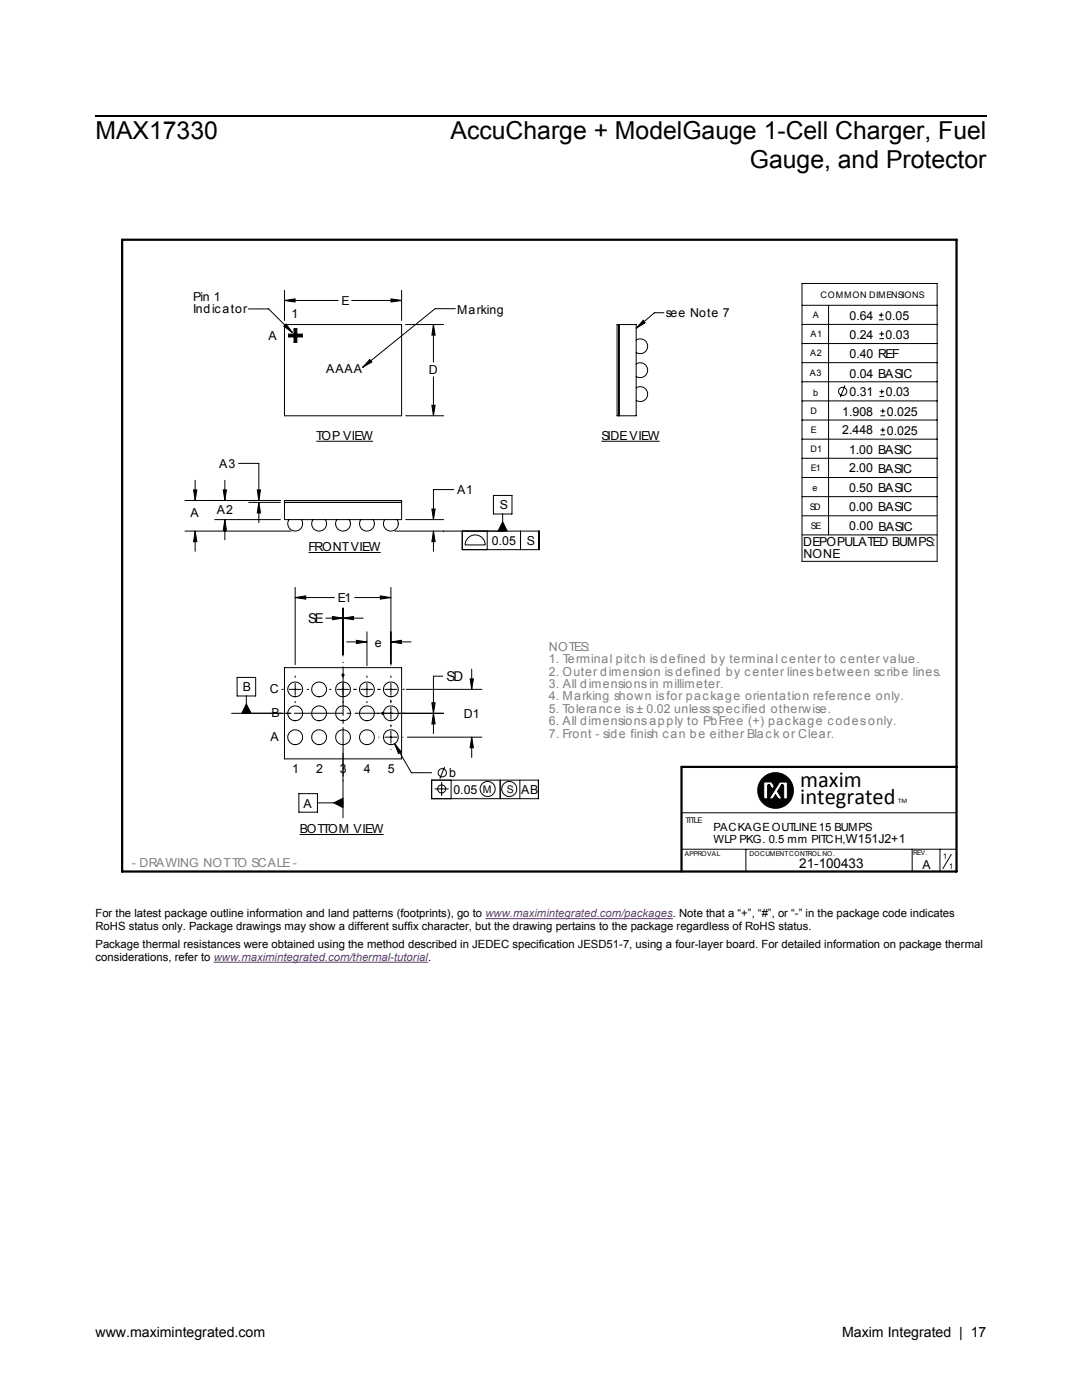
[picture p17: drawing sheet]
<svg xmlns="http://www.w3.org/2000/svg" width="216mm" height="279mm" viewBox="0 0 216 279" stroke-linecap="round" stroke-linejoin="round" font-family="sans-serif">
<defs><g id="words">
<g font-size="4.9">
<text x="19" y="27.8">MAX17330</text>
<text x="89.9" y="27.8">AccuCharge + ModelGauge 1-Cell Charger, Fuel</text>
<text x="149.6" y="33.5">Gauge, and Protector</text>
</g>
<g font-size="4.5">
<text x="159.7" y="157.1">maxim</text>
<text x="159.7" y="160.5">integrated</text>
</g>
<g font-size="2.8">
<text x="19" y="266.8">www.maximintegrated.com</text>
<text x="168" y="266.8">Maxim Integrated | 17</text>
</g>
<g font-size="2.7">
<text x="61.5" y="124.4">SE</text>
<text x="89.1" y="136">SD</text>
<text x="159.5" y="173.3">21-100433</text>
</g>
<g font-size="2.5">
<text x="38.5" y="60.1">Pin 1</text>
<text x="38.5" y="62.6">Indicator</text>
<text x="58.1" y="63.5">1</text>
<text x="68.2" y="60.9">E</text>
<text x="91.2" y="62.6">Marking</text>
<text x="132.8" y="63.4">see Note 7</text>
<text x="169.5" y="64">0.64</text>
<text x="176.6" y="63.8">0.05</text>
<text x="53.6" y="67.9">A</text>
<text x="169.5" y="67.7">0.24</text>
<text x="169.5" y="71.4">0.40 REF</text>
<text x="176.7" y="67.6">0.03</text>
<text x="65.1" y="74.4">AAAA</text>
<text x="85.6" y="74.7">D</text>
<text x="169.5" y="75.5">0.04 BASIC</text>
<text x="168.1" y="83">1.908</text>
<text x="169.5" y="79">0.31</text>
<text x="176.8" y="79.1">0.03</text>
<text x="177" y="83">0.025</text>
<text x="63.1" y="87.8">TOP VIEW</text>
<text x="120" y="87.8">SIDEVIEW</text>
<text x="168.1" y="86.5">2.448</text>
<text x="177" y="86.7">0.025</text>
<text x="43.7" y="93.4">A3</text>
<text x="169.4" y="90.7">1.00 BASIC</text>
<text x="169.4" y="94.2">2.00 BASIC</text>
<text x="91.2" y="98.6">A1</text>
<text x="99.7" y="101.6">S</text>
<text x="169.4" y="98.3">0.50 BASIC</text>
<text x="38" y="103.3">A</text>
<text x="43.3" y="102.5">A2</text>
<text x="169.4" y="102.1">0.00 BASIC</text>
<text x="169.5" y="105.9">0.00 BASIC</text>
<text x="61.6" y="110">FRONTVIEW</text>
<text x="98.2" y="108.8">0.05</text>
<text x="105.1" y="108.8">S</text>
<text x="160.3" y="109">DEPOPULATED BUMPS:</text>
<text x="160.3" y="111.4">NONE</text>
<text x="67.4" y="120.2">E1</text>
<text x="74.8" y="129">e</text>
<text x="48.5" y="138">B</text>
<text x="53.9" y="138.3">C</text>
<text x="54.2" y="143">B</text>
<text x="92.5" y="143.3">D1</text>
<text x="54" y="147.8">A</text>
<text x="58.3" y="154.2">1</text>
<text x="63.1" y="154.2">2</text>
<text x="67.8" y="154.2">3</text>
<text x="72.6" y="154.2">4</text>
<text x="77.4" y="154.2">5</text>
<text x="89.6" y="155.1">b</text>
<text x="60.6" y="161.2">A</text>
<text x="90.5" y="158.5">0.05</text>
<text x="104" y="158.5">AB</text>
<text x="59.8" y="166.3">BOTTOM VIEW</text>
<text x="184.1" y="173.3">A</text>
</g>
<g font-size="2.5" fill="#808080">
<text x="109.5" y="129.9">NOTES:</text>
<text x="109.5" y="134.9">2. Outer dimension isdefined by center linesbetween scribe lines.</text>
<text x="109.5" y="137.3">3. All dimensionsin millimeter.</text>
<text x="109.5" y="132.4">1. Terminal pitch isdefined by terminal center to center value.</text>
<text x="109.5" y="142.3">5. Tolerance is± 0.02 unlessspecified otherwise.</text>
<text x="109.5" y="139.8">4. Marking shown isfor package orientation reference only.</text>
<text x="109.5" y="144.7">6. All dimensionsapply to PbFree (+) package codesonly.</text>
<text x="109.5" y="147.2">7. Front - side finish can be either Black or Clear.</text>
<text x="26.3" y="173">- DRAWING NOTTO SCALE-</text>
</g>
<g font-size="2.3">
<text x="19" y="183.1">For the latest package outline information and land patterns (footprints), go to www.maximintegrated.com/packages. Note that a “+”, “#”, or “-” in the package code indicates</text>
<text x="19" y="185.7">RoHS status only. Package drawings may show a different suffix character, but the drawing pertains to the package regardless of RoHS status.</text>
<text x="19" y="189.2">Package thermal resistances were obtained using the method described in JEDEC specification JESD51-7, using a four-layer board. For detailed information on package thermal</text>
<text x="19" y="191.8">considerations, refer to www.maximintegrated.com/thermal-tutorial.</text>
</g>
<g font-size="2.2">
<text x="142.4" y="165.9">PACKAGEOUTLINE15 BUMPS</text>
<text x="142.4" y="168.2">WLP PKG. 0.5 mm PITCH,W151J2+1</text>
</g>
<g font-size="2.1">
<text x="96.4" y="158.2">M</text>
<text x="101.1" y="158.2">S</text>
</g>
<g font-size="1.8">
<text x="163.8" y="59.5">COMMON DIMENSIONS</text>
<text x="162.2" y="63.5">A</text>
<text x="161.7" y="71.1">A2</text>
<text x="161.7" y="67.2">A1</text>
<text x="161.6" y="75.1">A3</text>
<text x="161.7" y="82.7">D</text>
<text x="162.2" y="79">b</text>
<text x="161.8" y="86.4">E</text>
<text x="161.7" y="90.3">D1</text>
<text x="161.8" y="94">E1</text>
<text x="161.6" y="101.8">SD</text>
<text x="162.1" y="98.1">e</text>
<text x="161.8" y="105.5">SE</text>
</g>
<g font-size="1.6">
<text x="136.8" y="164.2">TITLE</text>
<text x="188.2" y="171.5">1</text>
<text x="189.4" y="173.5">1</text>
</g>
<g font-size="1.3">
<text x="179.2" y="160.3">TM</text>
<text x="136.6" y="170.8">APPROVAL</text>
<text x="149.6" y="170.8">DOCUMENTCONTROL NO.</text>
<text x="182.2" y="170.7">REV.</text>
</g>
</g></defs>
<g fill="none" stroke="#000" stroke-width=".2">
<path d="M56.8 60l2.1-.3v.6zM56.8 57.9v6.1M56.8 60h10.7M70.2 60h9.9M78 59.7l2.1 .3-2.1 .3zM80.1 57.9v6.1M160 56.6h27v55.4h-27zM49.6 61.7h4l4.7 4.7M56.6 65.1l.5-.4 1.2 1.7zM56.8 64.8h23.3v18.2h-23.3zM57.6 66.7h1.1v-1.1h.5v1.1h1.1v.5h-1.1v1.1h-.5v-1.1h-1.1zM73.8 71.8l.4 .4-1.9 1.1z"/>
<path d="M80.9 64.8h7.6M86.5 64.8l.3 2.1h-.6zM86.5 64.8v7.5M86.5 75.2v7.8M90.9 61.6h-4.1l-14.5 11.7M123.1 64.8h3.8v18.2h-3.8zM123.5 64.8v18.2M126.9 77.4a1.48 1.48 0 0 1 2.3 1.2 1.48 1.48 0 0 1-2.3 1.3M126.9 72.6a1.48 1.48 0 0 1 2.3 1.3 1.48 1.48 0 0 1-2.3 1.2M126.9 67.9a1.48 1.48 0 0 1 2.3 1.2 1.48 1.48 0 0 1-2.3 1.2M128.3 63.9l.4 .5-1.8 1.1zM132.5 62.4h-1.9l-3.7 3.1"/>
<path d="M160 60.9h27M160 64.7h27M160 68.6h27M160 72.4h27M160 76.2h27M165.3 60.9v45.9M168.6 76.9l-.9 2.4M175.4 63.8h.9M175.4 62.9h.9M175.5 67.6h.9M175.5 66.6h.9M175.5 79.1h.9"/>
<path d="M175.5 78.2h.9M175.8 62.4v1M175.9 66.2v.9M175.9 77.7v.9M36.9 99.9h19.1M38.6 97.8h.7l-.4 2.1zM38.9 95.8v4.1M44.6 97.8h.6l-.3 2.1zM44.9 95.8v4.1M47.6 92.5h4v7.4M51.3 97.8h.7l-.4 2.1zM56.8 99.9h23.3v3.8h-23.3z"/>
<path d="M63.1 88.1h11.3M80.9 83h7.6M86.2 80.9h.6l-.3 2.1zM90.5 97.7h-4v6M98.5 98.9h3.7v3.7h-3.7zM120 88.1h11.6M160 80h27M160 83.8h27M160 87.6h27M160 91.5h27M160 95.3h27M160 99.1h27"/>
<path d="M175.7 83h.9M175.7 82h.9M175.7 86.8h.9M175.7 85.8h.9M176.2 81.6v.9M176.2 85.4v.9M36.9 106h21.2M38.9 106v4M38.9 106l.4 2.1h-.7zM42.8 103.7h13.2M44.9 103.7v4M44.9 103.7l.3 2.1h-.6z"/>
<path d="M49.6 100.3h6.4M51.6 100.3v4M51.6 100.3l.4 2.1h-.7zM56.8 100.3h23.3M57.7 103.7a1.48 1.48 0 0 0 1.2 2.3 1.48 1.48 0 0 0 1.2-2.3M58.9 119.3l2.1-.4v.7zM58.9 117.2v15.4M58.9 119.3h7.8M61.6 110.3h14.4M62.4 103.7a1.47 1.47 0 0 0 1.3 2.3 1.47 1.47 0 0 0 1.2-2.3M67.2 103.7a1.48 1.48 0 0 0 1.2 2.3 1.48 1.48 0 0 0 1.3-2.3M70.8 119.3h7.2"/>
<path d="M72 103.7a1.47 1.47 0 0 0 1.2 2.3 1.47 1.47 0 0 0 1.3-2.3M75.9 118.9l2.1 .4-2.1 .3zM76.7 103.7a1.48 1.48 0 0 0 1.3 2.3 1.48 1.48 0 0 0 1.2-2.3M78 117.2v15.6M80.9 103.7h7.6M86.2 101.6h.6l-.3 2.1zM86.5 106v4M86.5 106l.3 2.1h-.6zM92.2 106v3.7h15.4v-3.7h-28.8M93.3 107.4a2 2 0 0 1 2.2-.5 2 2 0 0 1 1.3 1.9h-4l.2-.8zM97.2 106v3.7M100.3 104.2l.9 1.8h-1.8z"/>
<path d="M100.3 102.6v3.4M103.9 106v3.7M160 106.8h27M160 102.9h27M47.3 135.2h3.7v3.7h-3.7zM49.2 138.9v3.5M56.2 137.6h.3M56.8 133.2h23.3v18.3h-23.3zM57.7 137.6h2.4M58.9 134.9v.3M58.9 136.4v2.4M58.9 140v.2"/>
<path d="M61.3 137.6h.3M65 123.4h7.5M65.8 137.6h.3M66.3 123l2.1 .4-2.1 .3zM67.2 137.6h2.5M68.1 134.7h.7M68.2 134.5l.5 .5M68.4 136.4v2.4M68.4 140v.2M68.4 123.4l2.1-.4v.7zM68.4 121.3v9.6M68.4 134.4v.8"/>
<path d="M68.7 134.5l-.5 .5M69.2 128.1h4M70.5 137.6h.6M71.1 127.8l2.1 .3-2.1 .3zM72 137.6h2.4M73.2 126.1v6.8M73.2 134.9v.3M73.2 136.4v2.4M73.2 140v.2M75.3 137.6h.6M76.8 137.6h2.4M78 128.1l2.1-.3v.6z"/>
<path d="M78 134.9v.3M78 136.4v2.4M78 139.7v.5M78 128.1h4M80.4 137.6h.3M81.1 137.6h15M88.4 135h-1.9v11.4M93.8 135.5h.7l-.4 2.1zM94.1 133.5v4.1M46.2 142.4h11.9M49.2 140.5l.9 1.9h-1.9zM59.6 158.4h3.7v3.7h-3.7z"/>
<path d="M68.4 150.3v12.9M75.3 142.4h.3M75.6 147.1h.1M76.2 142.1l.4 .5M76.4 142v.7M76.6 142.1l-.4 .5M76.8 147.1h2.4M78 141.2v2.3M78 144.7v.3M78 145.9v2.4M78 149.5v.1M78.7 148.4l1.4 1.7-.6 .3z"/>
<path d="M78.7 148.4l3.4 5.8h4M79.2 142.4h-3.1M79.3 142.4h9.2M80.4 147.1h.1M81.3 147.1h14.8M86.1 155.7h21.3v3.7h-21.3zM86.2 140.2h.6l-.3 2.2zM86.5 142.4l.3 2.1h-.6zM86.7 157.4h2.8M88.1 156.1v2.8M88.7 153l-.9 2.4M90 155.7v3.7"/>
<path d="M94.1 147.1l.4 2.1h-.7zM94.1 147.1v4.1M99.8 155.7v3.7M103.7 155.7v3.7M152.5 156.1h1.4l.6 .8-.4 .6-.6-.9-.3 .1v2.7h-.8zM156.9 156.1h-1.4l-2 3.3h.7l.6-.8 .5 .8h.8l-1-1.4 .8-1.3 .2-.1 .3 .2v2.6h.7v-3.2l-.2-.1M59.8 166.5h16.8M63.3 160.2h5.1M66.6 160.2l1.8-.9v1.9zM136 169.5h54.9M136 162.2h54.9M148.8 169.5v4.4"/>
<path d="M182 169.5v4.4M187.6 169.5v4.4M189.8 170.5l-1.7 2.9"/>
<circle cx="168.1" cy="78.1" r=".82"/>
<circle cx="58.9" cy="137.6" r="1.48"/>
<circle cx="63.7" cy="137.6" r="1.48"/>
<circle cx="68.5" cy="137.6" r="1.48"/>
<circle cx="73.2" cy="137.6" r="1.48"/>
<circle cx="78" cy="137.6" r="1.48"/>
<circle cx="58.9" cy="142.4" r="1.48"/>
<circle cx="58.9" cy="147.1" r="1.48"/>
<circle cx="63.7" cy="142.4" r="1.48"/>
<circle cx="63.7" cy="147.1" r="1.48"/>
<circle cx="68.5" cy="142.4" r="1.48"/>
<circle cx="68.5" cy="147.1" r="1.48"/>
<circle cx="73.2" cy="142.4" r="1.48"/>
<circle cx="73.2" cy="147.1" r="1.48"/>
<circle cx="78" cy="142.4" r="1.48"/>
<circle cx="78" cy="147.1" r="1.48"/>
<circle cx="88.1" cy="157.5" r=".8"/>
<circle cx="88.2" cy="154.2" r=".82"/>
<circle cx="97.3" cy="157.5" r="1.5"/>
<circle cx="101.6" cy="157.5" r="1.5"/>
<circle cx="153.5" cy="156.8" r=".14"/>
<circle cx="154.7" cy="157.8" r="3.6"/>
<circle cx="156" cy="156.8" r=".15"/>
</g>
<path d="M24.4 47.8h166.5v126.1h-166.5zM190.9 153.1h-54.9v20.8" fill="none" stroke="#000" stroke-width=".45"/>
<g fill="#000">
<path d="M58.7 65.6h.5v1.1h1.1v.5h-1.1v1.1h-.5v-1.1h-1.1v-.5h1.1z" fill-rule="evenodd"/>
<path d="M152.5 156.1h1.5l.5 .8-.4 .6-.5-.9-.4 .1v2.7h-.8zM155.5 156.1h1.5l.1 .1v3.2h-.7v-2.6l-.2-.2-.3 .1-.8 1.3 1 1.4h-.8l-.5-.8-.6 .8h-.7zM151.2 157.7a3.6 3.6 0 0 0 7.1 0 3.6 3.6 0 0 0-7.1 0z" fill-rule="evenodd"/>
</g>
<path d="M68.5 132.2v23.6" fill="none" stroke="#000" stroke-width=".2" stroke-dasharray="9.7 .8 .8 .8" stroke-dashoffset="-.9"/>
<path d="M78.4 142.3h-29.6" fill="none" stroke="#000" stroke-width=".2" stroke-dasharray="9.7 .8 .8 .8" stroke-dashoffset="2.2"/>
<g fill="#000">
<path d="M56.6 65.1l.5-.4 1.2 1.7zM73.8 71.8l.4 .4-1.9 1.1zM128.3 63.9l.4 .5-1.8 1.1zM100.3 104.2l.9 1.8h-1.8z"/>
<path d="M51.3 97.8h.7l-.4 2.1zM51.6 100.3l.4 2.1h-.7zM44.6 97.8h.6l-.3 2.1zM44.9 103.7l.3 2.1h-.6zM38.6 97.8h.7l-.4 2.1zM38.9 106l.4 2.1h-.7zM86.2 101.6h.6l-.3 2.1zM86.5 106l.3 2.1h-.6z"/>
<path d="M66.3 123l2.1 .4-2.1 .3zM68.4 123.4l2.1-.4v.7zM86.5 142.4l.3 2.1h-.6zM86.2 140.2h.6l-.3 2.2z"/>
<path d="M78 128.1l2.1-.3v.6zM71.1 127.8l2.1 .3-2.1 .3zM58.9 119.3l2.1-.4v.7zM75.9 118.9l2.1 .4-2.1 .3zM93.8 135.5h.7l-.4 2.1zM94.1 147.1l.4 2.1h-.7zM78.7 148.4l.8 2 .6-.3zM56.8 60l2.1-.3v.6zM78 59.7l2.1 .3-2.1 .3zM86.2 80.9h.6l-.3 2.1zM86.5 64.8l.3 2.1h-.6z"/>
<path d="M49.2 140.5l.9 1.9h-1.9zM66.6 160.2l1.8 1v-1.9z"/>
</g>
<path d="M42.6 192h42.8M96.9 183.3h37.4" fill="none" stroke="#6e298d" stroke-width=".2"/>
<path d="M19 23.1h177.8" fill="none" stroke="#000" stroke-width=".26"/>
<use href="#words"/>
</svg>
